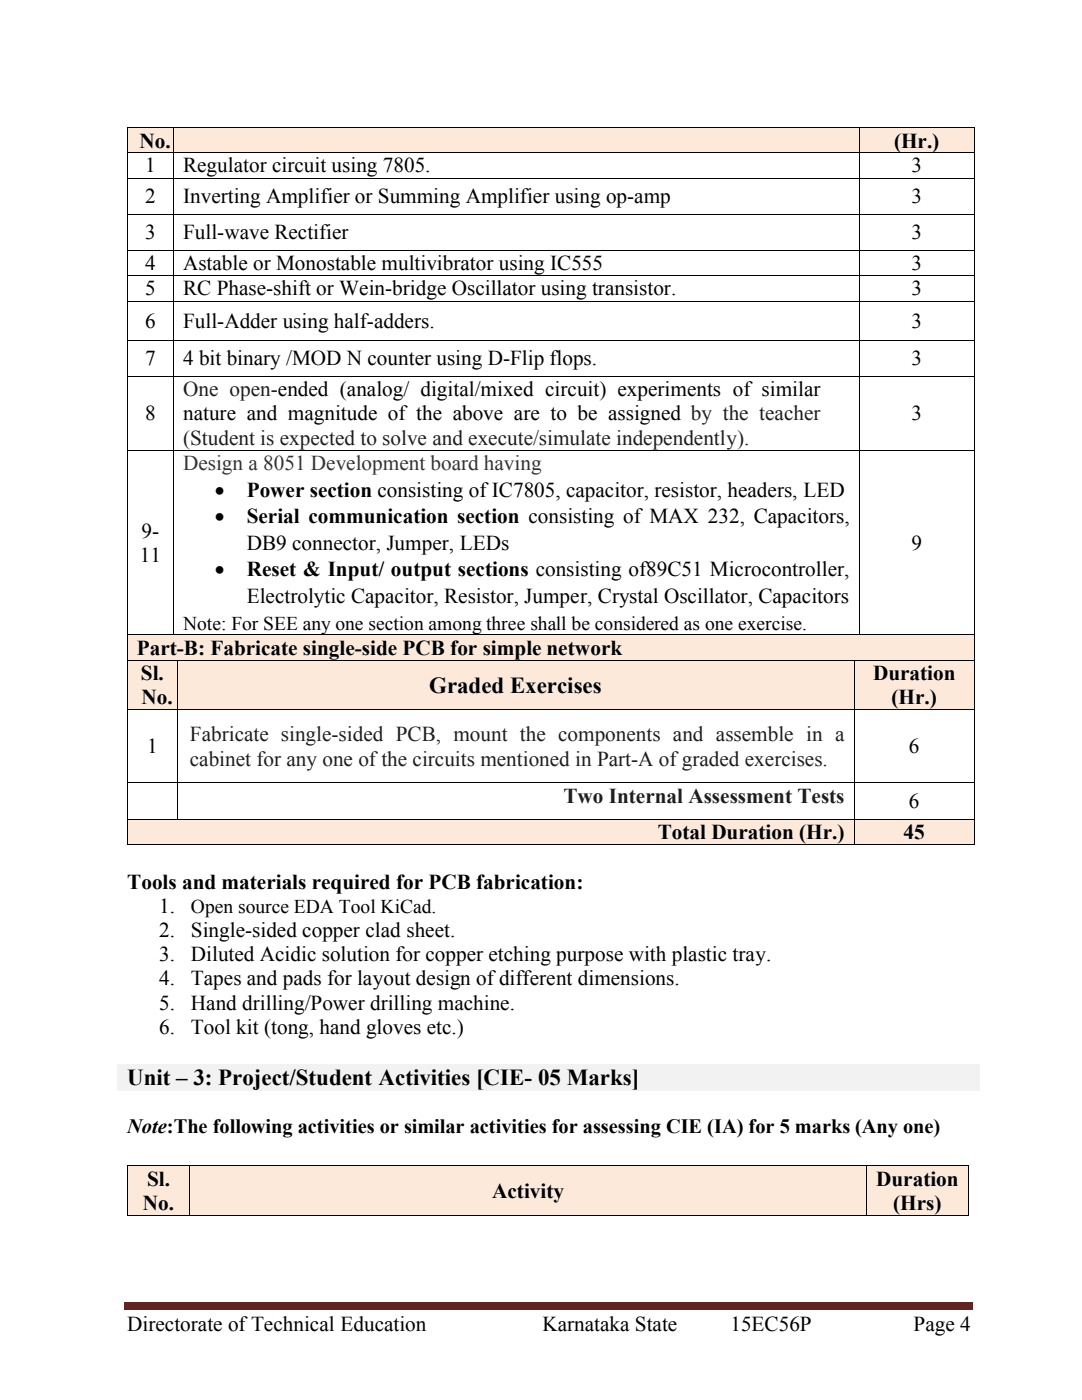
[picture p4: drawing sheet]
<svg xmlns="http://www.w3.org/2000/svg" width="216mm" height="279mm" viewBox="0 0 216 279" stroke-linecap="round" stroke-linejoin="round" font-family="sans-serif">
<defs><g id="words">
<g font-size="4.6">
<text x="85.6" y="138.3">Graded Exercises</text>
<text x="25.4" y="216.6">Unit – 3: Project/Student Activities [CIE- 05 Marks]</text>
</g>
<g font-size="4.2">
<text x="27.9" y="29.5">No.</text>
<text x="178.4" y="29.5">(Hr.)</text>
<text x="29" y="34.4">1</text>
<text x="36.5" y="34.4">Regulator circuit using 7805.</text>
<text x="181.9" y="34.4">3</text>
<text x="29" y="40.6">2</text>
<text x="36.5" y="40.6">Inverting Amplifier or Summing Amplifier using op-amp</text>
<text x="181.9" y="40.6">3</text>
<text x="29" y="47.8">3</text>
<text x="36.5" y="47.8">Full-wave Rectifier</text>
<text x="181.9" y="47.8">3</text>
<text x="29" y="53.8">4</text>
<text x="36.5" y="53.8">Astable or Monostable multivibrator using IC555</text>
<text x="181.9" y="53.8">3</text>
<text x="29" y="58.9">5</text>
<text x="36.5" y="58.9">RC Phase-shift or Wein-bridge Oscillator using transistor.</text>
<text x="181.9" y="58.9">3</text>
<text x="29" y="65.4">6</text>
<text x="36.5" y="65.4">Full-Adder using half-adders.</text>
<text x="181.9" y="65.4">3</text>
<text x="29" y="72.9">7</text>
<text x="36.5" y="72.9">4 bit binary /MOD N counter using D-Flip flops.</text>
<text x="181.9" y="72.9">3</text>
<text x="29" y="83.9">8</text>
<text x="36.5" y="83.9">nature and magnitude of the above are to be assigned by the teacher</text>
<text x="181.9" y="83.9">3</text>
<text x="42.9" y="99.1">∑</text>
<text x="49.2" y="99.1">Power section consisting of IC7805, capacitor, resistor, headers, LED</text>
<text x="28.2" y="107.3">9-</text>
<text x="42.9" y="104.4">∑</text>
<text x="49.2" y="104.4">Serial communication section consisting of MAX 232, Capacitors,</text>
<text x="27.9" y="112.1">11</text>
<text x="49.2" y="109.7">DB9 connector, Jumper, LEDs</text>
<text x="181.9" y="109.7">9</text>
<text x="42.9" y="115">∑</text>
<text x="49.2" y="115">Reset &amp; Input/ output sections consisting of89C51 Microcontroller,</text>
<text x="49.2" y="120.3">Electrolytic Capacitor, Resistor, Jumper, Crystal Oscillator, Capacitors</text>
<text x="27.3" y="130.7">Part-B: Fabricate single-side PCB for simple network</text>
<text x="28.1" y="135.7">Sl.</text>
<text x="174.2" y="135.7">Duration</text>
<text x="28.2" y="140.6">No.</text>
<text x="177.9" y="140.6">(Hr.)</text>
<text x="29.3" y="150.4">1</text>
<text x="181.4" y="150.4">6</text>
<text x="181.4" y="161.2">6</text>
<text x="131.2" y="167.4">Total Duration (Hr.)</text>
<text x="180.3" y="167.4">45</text>
<text x="25.4" y="177.3">Tools and materials required for PCB fabrication:</text>
<text x="31.7" y="182.2">1.</text>
<text x="31.7" y="186.9">2.</text>
<text x="31.7" y="191.8">3.</text>
<text x="38.1" y="186.9">Single-sided copper clad sheet.</text>
<text x="38.1" y="191.8">Diluted Acidic solution for copper etching purpose with plastic tray.</text>
<text x="31.7" y="196.6">4.</text>
<text x="38.1" y="196.6">Tapes and pads for layout design of different dimensions.</text>
<text x="31.7" y="201.5">5.</text>
<text x="38.1" y="201.5">Hand drilling/Power drilling machine.</text>
<text x="31.7" y="206.4">6.</text>
<text x="38.1" y="206.4">Tool kit (tong, hand gloves etc.)</text>
<text x="29.3" y="236.6">Sl.</text>
<text x="98.2" y="239.1">Activity</text>
<text x="174.8" y="236.6">Duration</text>
<text x="28.5" y="241.5">No.</text>
<text x="178.2" y="241.5">(Hrs)</text>
<text x="25.4" y="265.6">Directorate of Technical Education</text>
<text x="108.2" y="265.6">Karnataka State</text>
<text x="145.7" y="265.6">15EC56P</text>
<text x="182.3" y="265.6">Page 4</text>
</g>
<g font-size="4.2" fill="#201d1e">
<text x="36.5" y="79">One open-ended (analog/ digital/mixed circuit) experiments of similar</text>
<text x="36.5" y="88.8">(Student is expected to solve and execute/simulate independently).</text>
<text x="37.9" y="147.9">Fabricate single-sided PCB, mount the components and assemble in a</text>
<text x="37.9" y="152.8">cabinet for any one of the circuits mentioned in Part-A of graded exercises.</text>
<text x="112.4" y="160.3">Two Internal Assessment Tests</text>
</g>
<text font-size="4.2" fill="#333" x="36.5" y="93.8">Design a 8051 Development board having</text>
<text font-size="4.1" x="25.4" y="226">Note:The following activities or similar activities for assessing CIE (IA) for 5 marks (Any one)</text>
<g font-size="3.9">
<text x="36.5" y="125.7">Note: For SEE any one section among three shall be considered as one exercise.</text>
<text x="38.1" y="182.2">Open source EDA Tool KiCad.</text>
</g>
</g></defs>
<path d="M24.9 259.9h169.3v1h-169.3z" fill-rule="evenodd" fill="#622423"/>
<path d="M24.9 261.3h169.3" fill="none" stroke="#622423" stroke-width=".25"/>
<g fill="#fde9d9">
<path d="M25.5 25.6h9v4.8h-9z" fill-rule="evenodd"/>
<path d="M27.3 25.6h5.4v4.8h-5.4z" fill-rule="evenodd"/>
<path d="M34.7 25.6h136.6v4.8h-136.6z" fill-rule="evenodd"/>
<path d="M171.5 25.6h22.9v4.8h-22.9z" fill-rule="evenodd"/>
<path d="M173.3 25.6h19.2v4.8h-19.2z" fill-rule="evenodd"/>
</g>
<g fill="#000">
<path d="M25.3 25.4h.2v.2h-.2z" fill-rule="evenodd"/>
<path d="M25.3 25.4h.2v.2h-.2z" fill-rule="evenodd"/>
<path d="M25.3 30.4h.2v.2h-.2z" fill-rule="evenodd"/>
<path d="M25.3 35.5h.2v.1h-.2z" fill-rule="evenodd"/>
<path d="M34.5 25.4h.2v.2h-.2z" fill-rule="evenodd"/>
<path d="M34.5 30.4h.2v.2h-.2z" fill-rule="evenodd"/>
<path d="M34.5 35.5h.2v.1h-.2z" fill-rule="evenodd"/>
<path d="M171.3 25.4h.2v.2h-.2z" fill-rule="evenodd"/>
<path d="M171.3 30.4h.2v.2h-.2z" fill-rule="evenodd"/>
<path d="M171.3 35.5h.2v.1h-.2z" fill-rule="evenodd"/>
<path d="M194.4 25.4h.1v.2h-.1z" fill-rule="evenodd"/>
<path d="M194.4 25.4h.1v.2h-.1z" fill-rule="evenodd"/>
<path d="M194.4 30.4h.1v.2h-.1z" fill-rule="evenodd"/>
<path d="M194.4 35.5h.1v.1h-.1z" fill-rule="evenodd"/>
<path d="M25.3 42.8h.2v.1h-.2z" fill-rule="evenodd"/>
<path d="M25.3 49.9h.2v.1h-.2z" fill-rule="evenodd"/>
<path d="M25.3 54.9h.2v.2h-.2z" fill-rule="evenodd"/>
<path d="M25.3 60h.2v.2h-.2z" fill-rule="evenodd"/>
<path d="M34.5 42.8h.2v.1h-.2z" fill-rule="evenodd"/>
<path d="M34.5 49.9h.2v.1h-.2z" fill-rule="evenodd"/>
<path d="M34.5 54.9h.2v.2h-.2z" fill-rule="evenodd"/>
<path d="M34.5 60h.2v.2h-.2z" fill-rule="evenodd"/>
<path d="M171.3 42.8h.2v.1h-.2z" fill-rule="evenodd"/>
<path d="M171.3 49.9h.2v.1h-.2z" fill-rule="evenodd"/>
<path d="M171.3 54.9h.2v.2h-.2z" fill-rule="evenodd"/>
<path d="M171.3 60h.2v.2h-.2z" fill-rule="evenodd"/>
<path d="M194.4 42.8h.1v.1h-.1z" fill-rule="evenodd"/>
<path d="M194.4 49.9h.1v.1h-.1z" fill-rule="evenodd"/>
<path d="M194.4 54.9h.1v.2h-.1z" fill-rule="evenodd"/>
<path d="M194.4 60h.1v.2h-.1z" fill-rule="evenodd"/>
<path d="M25.3 67.9h.2v.2h-.2z" fill-rule="evenodd"/>
<path d="M25.3 75.1h.2v.1h-.2z" fill-rule="evenodd"/>
<path d="M34.5 67.9h.2v.2h-.2z" fill-rule="evenodd"/>
<path d="M34.5 75.1h.2v.1h-.2z" fill-rule="evenodd"/>
<path d="M171.3 67.9h.2v.2h-.2z" fill-rule="evenodd"/>
<path d="M171.3 75.1h.2v.1h-.2z" fill-rule="evenodd"/>
<path d="M194.4 67.9h.1v.2h-.1z" fill-rule="evenodd"/>
<path d="M194.4 75.1h.1v.1h-.1z" fill-rule="evenodd"/>
</g>
<g fill="none" stroke="#000" stroke-width=".2">
<path d="M25.4 25.6v4.8M25.4 30.6v4.9M25.4 35.6v7.2M25.5 25.5h9M25.5 30.5h9M25.5 35.6h9M34.6 25.6v4.8M34.6 30.6v4.9M34.6 35.6v7.2M34.7 25.5h136.6M34.7 30.5h136.6M34.7 35.6h136.6"/>
<path d="M171.4 25.6v4.8M171.4 30.6v4.9M171.4 35.6v7.2M171.5 25.5h22.9M171.5 30.5h22.9M171.5 35.6h22.9M194.4 25.6v4.8M194.4 30.6v4.9M194.4 35.6v7.2M25.4 42.9v7M25.4 50v4.9M25.4 55.1v4.9"/>
<path d="M25.5 42.8h9M25.5 50h9M25.5 55h9M34.6 42.9v7M34.6 50v4.9M34.6 55.1v4.9M34.7 42.8h136.6M34.7 50h136.6M34.7 55h136.6M171.4 42.9v7M171.4 50v4.9M171.4 55.1v4.9"/>
<path d="M171.5 42.8h22.9M171.5 50h22.9M171.5 55h22.9M194.4 42.9v7M194.4 50v4.9M194.4 55.1v4.9M25.4 60.2v7.7M25.4 68.1v7M25.4 75.2v14.6M25.5 60.1h9M25.5 68h9M25.5 75.1h9"/>
<path d="M34.6 60.2v7.7M34.6 68.1v7M34.6 75.2v14.6M34.7 60.1h136.6M34.7 68h136.6M34.7 75.1h136.6M171.4 60.2v7.7M171.4 68.1v7M171.4 75.2v14.6M171.5 60.1h22.9M171.5 68h22.9M171.5 75.1h22.9"/>
<path d="M194.4 60.2v7.7M194.4 68.1v7M194.4 75.2v14.6"/>
</g>
<g fill="#fff">
<path d="M36.5 90h71.6v4.8h-71.6z" fill-rule="evenodd"/>
<path d="M42.4 94.9h127.6v5.3h-127.6z" fill-rule="evenodd"/>
<path d="M98.2 95.1h70.2v5.1h-70.2z" fill-rule="evenodd"/>
<path d="M42.4 100.2h127.6v5.3h-127.6z" fill-rule="evenodd"/>
<path d="M129.6 100.4h39.9v5.1h-39.9z" fill-rule="evenodd"/>
<path d="M42.4 105.5h127.6v5.2h-127.6z" fill-rule="evenodd"/>
<path d="M49.2 105.7h52.4v5h-52.4z" fill-rule="evenodd"/>
<path d="M42.4 110.7h127.6v5.3h-127.6z" fill-rule="evenodd"/>
<path d="M128.9 111h40.6v5h-40.6z" fill-rule="evenodd"/>
<path d="M42.4 116h127.6v5.3h-127.6z" fill-rule="evenodd"/>
<path d="M49.2 116.3h120.2v5h-120.2z" fill-rule="evenodd"/>
<path d="M36 121.3h134v5.3h-134z" fill-rule="evenodd"/>
</g>
<g fill="#000">
<path d="M25.3 89.8h.2v.2h-.2z" fill-rule="evenodd"/>
<path d="M34.5 89.8h.2v.2h-.2z" fill-rule="evenodd"/>
<path d="M171.3 89.8h.2v.2h-.2z" fill-rule="evenodd"/>
<path d="M194.4 89.8h.1v.2h-.1z" fill-rule="evenodd"/>
</g>
<path d="M25.4 90v36.6M25.5 89.9h9M34.6 90v36.6M34.7 89.9h136.6M171.4 90v36.6M171.5 89.9h22.9M194.4 90v36.6" fill="none" stroke="#000" stroke-width=".2"/>
<g fill="#fde9d9">
<path d="M25.5 126.8h168.9v4.9h-168.9z" fill-rule="evenodd"/>
<path d="M27.3 126.8h165.2v4.9h-165.2z" fill-rule="evenodd"/>
</g>
<g fill="#000">
<path d="M25.3 126.6h.2v.2h-.2z" fill-rule="evenodd"/>
<path d="M34.5 126.6h.2v.2h-.2z" fill-rule="evenodd"/>
<path d="M171.3 126.6h.2v.2h-.2z" fill-rule="evenodd"/>
<path d="M194.4 126.6h.1v.2h-.1z" fill-rule="evenodd"/>
</g>
<path d="M25.4 126.8v4.9M25.5 126.7h9M34.7 126.7h136.6M171.5 126.7h22.9M194.4 126.8v4.9" fill="none" stroke="#000" stroke-width=".2"/>
<g fill="#fde9d9">
<path d="M25.5 131.8h9.8v9.8h-9.8z" fill-rule="evenodd"/>
<path d="M27.3 131.8h6.2v4.9h-6.2z" fill-rule="evenodd"/>
<path d="M27.3 136.7h6.2v4.9h-6.2z" fill-rule="evenodd"/>
<path d="M35.5 131.8h134.8v9.8h-134.8z" fill-rule="evenodd"/>
<path d="M37.3 134.1h131.2v5.3h-131.2z" fill-rule="evenodd"/>
<path d="M170.5 131.8h23.9v9.8h-23.9z" fill-rule="evenodd"/>
<path d="M172.3 131.8h20.2v4.9h-20.2z" fill-rule="evenodd"/>
<path d="M172.3 136.7h20.2v4.9h-20.2z" fill-rule="evenodd"/>
</g>
<g fill="#000">
<path d="M25.3 131.7h.2v.1h-.2z" fill-rule="evenodd"/>
<path d="M35.3 131.7h.2v.1h-.2z" fill-rule="evenodd"/>
<path d="M170.3 131.7h.2v.1h-.2z" fill-rule="evenodd"/>
<path d="M194.4 131.7h.1v.1h-.1z" fill-rule="evenodd"/>
</g>
<path d="M25.4 131.8v9.8M25.5 131.7h9.8M35.4 131.8v9.8M35.5 131.7h134.8M170.4 131.8v9.8M170.5 131.7h23.9M194.4 131.8v9.8" fill="none" stroke="#000" stroke-width=".2"/>
<g fill="#fff">
<path d="M25.5 141.8h9.8v14.4h-9.8z" fill-rule="evenodd"/>
<path d="M27.3 146.6h6.2v4.8h-6.2z" fill-rule="evenodd"/>
<path d="M35.5 141.8h134.8v14.4h-134.8z" fill-rule="evenodd"/>
<path d="M37.3 144.1h131.2v4.9h-131.2z" fill-rule="evenodd"/>
<path d="M37.3 149h131.2v4.8h-131.2z" fill-rule="evenodd"/>
<path d="M170.5 141.8h23.9v14.4h-23.9z" fill-rule="evenodd"/>
<path d="M172.3 146.6h20.2v4.8h-20.2z" fill-rule="evenodd"/>
</g>
<g fill="#000">
<path d="M25.3 141.6h.2v.1h-.2z" fill-rule="evenodd"/>
<path d="M35.3 141.6h.2v.1h-.2z" fill-rule="evenodd"/>
<path d="M170.3 141.6h.2v.1h-.2z" fill-rule="evenodd"/>
<path d="M194.4 141.6h.1v.1h-.1z" fill-rule="evenodd"/>
</g>
<path d="M25.4 141.7v14.5M25.5 141.6h9.8M35.4 141.7v14.5M35.5 141.6h134.8M170.4 141.7v14.5M170.5 141.6h23.9M194.4 141.7v14.5" fill="none" stroke="#000" stroke-width=".2"/>
<g fill="#fff">
<path d="M25.5 156.4h9.8v7h-9.8z" fill-rule="evenodd"/>
<path d="M27.3 157.4h6.2v4.9h-6.2z" fill-rule="evenodd"/>
<path d="M35.5 156.4h134.8v7h-134.8z" fill-rule="evenodd"/>
<path d="M37.3 156.4h131.2v7h-131.2z" fill-rule="evenodd"/>
<path d="M170.5 156.4h23.9v7h-23.9z" fill-rule="evenodd"/>
<path d="M172.3 157.4h20.2v4.9h-20.2z" fill-rule="evenodd"/>
</g>
<g fill="#000">
<path d="M25.3 156.2h.2v.1h-.2z" fill-rule="evenodd"/>
<path d="M35.3 156.2h.2v.1h-.2z" fill-rule="evenodd"/>
<path d="M170.3 156.2h.2v.1h-.2z" fill-rule="evenodd"/>
<path d="M194.4 156.2h.1v.1h-.1z" fill-rule="evenodd"/>
</g>
<path d="M25.4 156.3v7.1M25.5 156.3h9.8M35.4 156.3v7.1M35.5 156.3h134.8M170.4 156.3v7.1M170.5 156.3h23.9M194.4 156.3v7.1" fill="none" stroke="#000" stroke-width=".2"/>
<g fill="#fde9d9">
<path d="M25.5 163.5h144.8v4.9h-144.8z" fill-rule="evenodd"/>
<path d="M27.3 163.5h141.2v4.9h-141.2z" fill-rule="evenodd"/>
<path d="M170.5 163.5h23.9v4.9h-23.9z" fill-rule="evenodd"/>
<path d="M172.3 163.5h20.2v4.9h-20.2z" fill-rule="evenodd"/>
</g>
<g fill="#000">
<path d="M25.3 163.4h.2v.1h-.2z" fill-rule="evenodd"/>
<path d="M25.3 168.4h.2v.2h-.2z" fill-rule="evenodd"/>
<path d="M25.3 168.4h.2v.2h-.2z" fill-rule="evenodd"/>
<path d="M35.3 163.4h.2v.1h-.2z" fill-rule="evenodd"/>
<path d="M170.3 163.4h.2v.1h-.2z" fill-rule="evenodd"/>
<path d="M170.3 168.4h.2v.2h-.2z" fill-rule="evenodd"/>
<path d="M194.4 163.4h.1v.1h-.1z" fill-rule="evenodd"/>
<path d="M194.4 168.4h.1v.2h-.1z" fill-rule="evenodd"/>
<path d="M194.4 168.4h.1v.2h-.1z" fill-rule="evenodd"/>
</g>
<path d="M25.4 163.5v4.9M25.5 163.4h9.8M25.5 168.5h144.8M35.5 163.4h134.8M170.4 163.5v4.9M170.5 163.4h23.9M170.5 168.5h23.9M194.4 163.5v4.9" fill="none" stroke="#000" stroke-width=".2"/>
<g fill="#f2f2f2">
<path d="M23.5 212.3h172.1v5.3h-172.1z" fill-rule="evenodd"/>
<path d="M25.4 212.3h168.3v5.3h-168.3z" fill-rule="evenodd"/>
</g>
<g fill="#fde9d9">
<path d="M25.5 232.7h12.3v9.8h-12.3z" fill-rule="evenodd"/>
<path d="M27.3 232.7h8.7v4.9h-8.7z" fill-rule="evenodd"/>
<path d="M29.3 232.7h4.7v4.9h-4.7z" fill-rule="evenodd"/>
<path d="M27.3 237.6h8.7v4.9h-8.7z" fill-rule="evenodd"/>
<path d="M28.5 237.4h5.2v5h-5.2z" fill-rule="evenodd"/>
<path d="M38 232.7h134.8v9.8h-134.8z" fill-rule="evenodd"/>
<path d="M39.8 235.2h131.2v4.9h-131.2z" fill-rule="evenodd"/>
<path d="M173 232.7h20.1v9.8h-20.1z" fill-rule="evenodd"/>
<path d="M174.8 232.7h16.5v4.9h-16.5z" fill-rule="evenodd"/>
<path d="M174.8 237.6h16.5v4.9h-16.5z" fill-rule="evenodd"/>
</g>
<g fill="#000">
<path d="M25.3 232.6h.2v.1h-.2z" fill-rule="evenodd"/>
<path d="M25.3 232.6h.2v.1h-.2z" fill-rule="evenodd"/>
<path d="M37.8 232.6h.2v.1h-.2z" fill-rule="evenodd"/>
<path d="M172.8 232.6h.2v.1h-.2z" fill-rule="evenodd"/>
<path d="M193.1 232.6h.2v.1h-.2z" fill-rule="evenodd"/>
<path d="M193.1 232.6h.2v.1h-.2z" fill-rule="evenodd"/>
<path d="M25.3 242.5h.2v.2h-.2z" fill-rule="evenodd"/>
<path d="M25.3 242.5h.2v.2h-.2z" fill-rule="evenodd"/>
<path d="M37.8 242.5h.2v.2h-.2z" fill-rule="evenodd"/>
<path d="M172.8 242.5h.2v.2h-.2z" fill-rule="evenodd"/>
<path d="M193.1 242.5h.2v.2h-.2z" fill-rule="evenodd"/>
<path d="M193.1 242.5h.2v.2h-.2z" fill-rule="evenodd"/>
</g>
<path d="M25.4 232.7v9.8M25.5 232.7h12.3M37.9 232.7v9.8M38 232.7h134.8M172.9 232.7v9.8M173 232.7h20.1M193.2 232.7v9.8M25.5 242.6h12.3M38 242.6h134.8M173 242.6h20.1" fill="none" stroke="#000" stroke-width=".2"/>
<use href="#words"/>
</svg>
